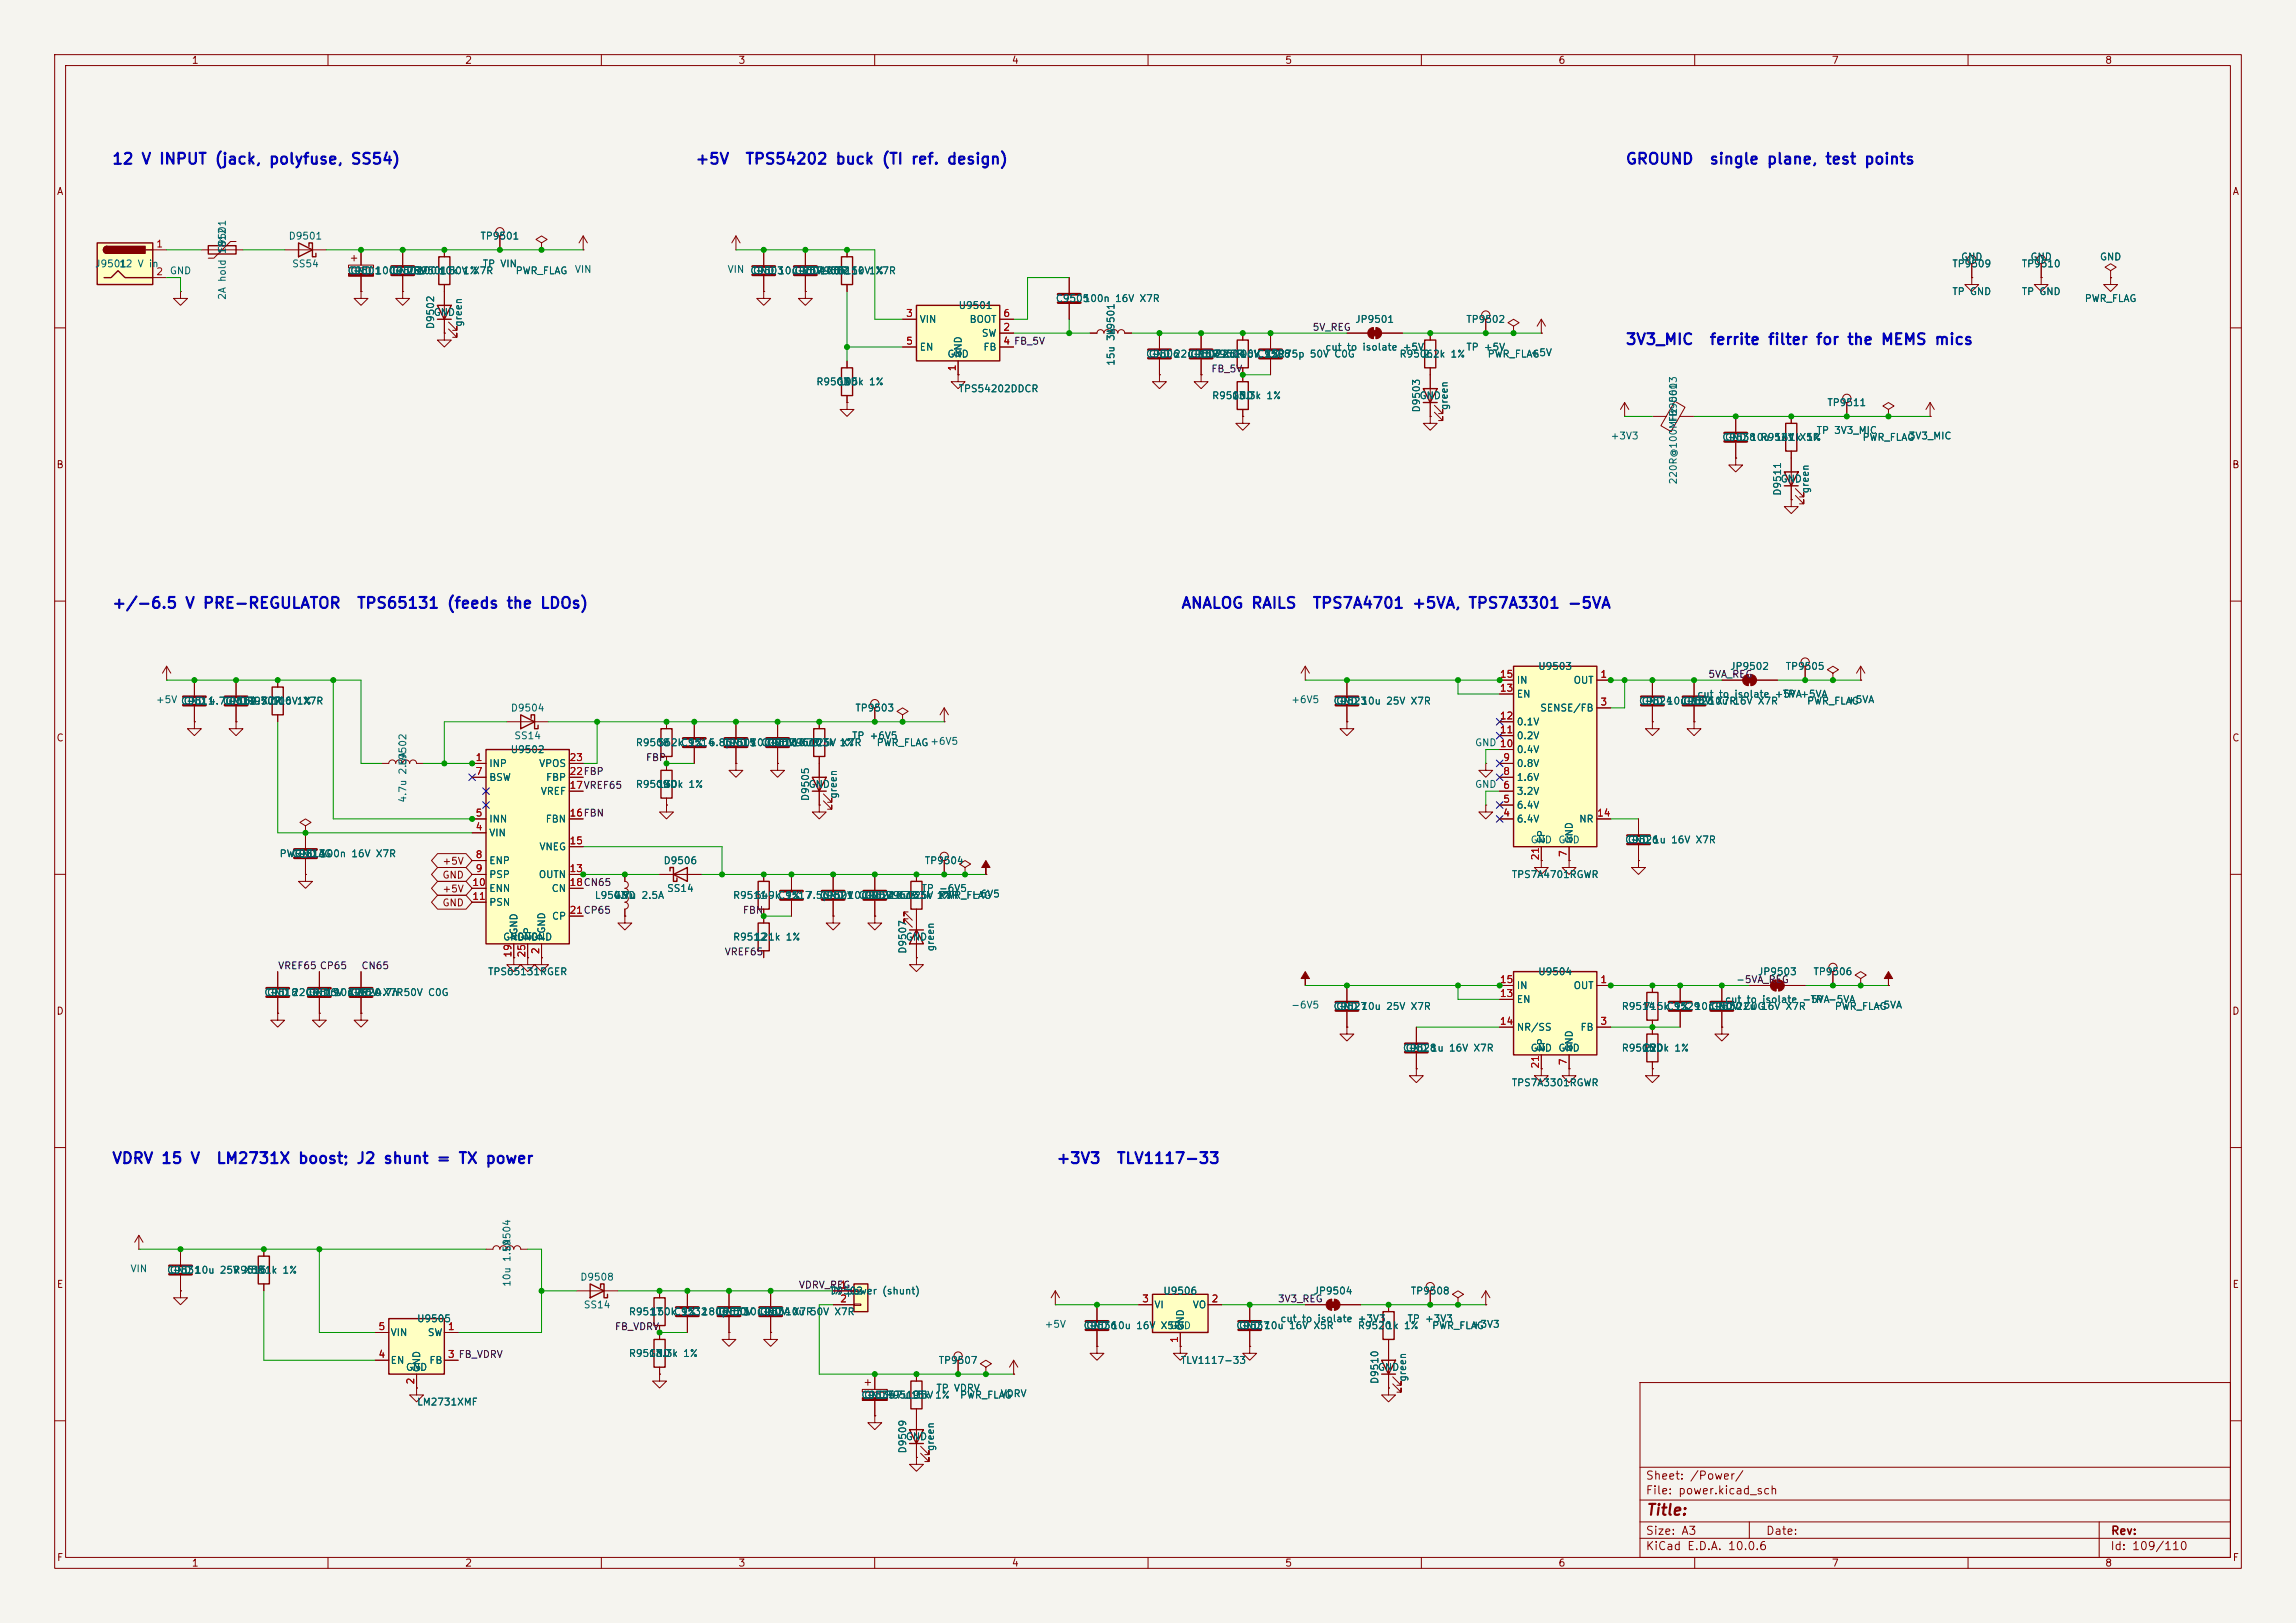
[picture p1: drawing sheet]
<svg xmlns="http://www.w3.org/2000/svg" width="420mm" height="297mm" viewBox="0 0 420 297" stroke-linecap="round" stroke-linejoin="round" font-family="sans-serif">
<defs><g id="words">
<g font-size="2" fill="#0000c2">
<text x="20.4" y="30.6">12 V INPUT (jack, polyfuse, SS54)</text>
<text x="127.1" y="30.6">+5V</text>
<text x="136.2" y="30.6">TPS54202 buck (TI ref. design)</text>
<text x="297.2" y="30.6">GROUND</text>
<text x="312.6" y="30.6">single plane, test points</text>
<text x="297.2" y="63.6">3V3_MIC</text>
<text x="312.6" y="63.6">ferrite filter for the MEMS mics</text>
<text x="20.4" y="111.8">+/-6.5 V PRE-REGULATOR</text>
<text x="65.1" y="111.8">TPS65131 (feeds the LDOs)</text>
<text x="216" y="111.8">ANALOG RAILS</text>
<text x="240" y="111.8">TPS7A4701 +5VA, TPS7A3301 -5VA</text>
<text x="20.4" y="213.4">VDRV 15 V</text>
<text x="39.4" y="213.4">LM2731X boost; J2 shunt = TX power</text>
<text x="193.1" y="213.4">+3V3</text>
<text x="204.2" y="213.4">TLV1117-33</text>
</g>
<text font-size="2" fill="#840000" x="301" y="277.8">Title:</text>
<g font-size="1.5" fill="#840000">
<text x="300.9" y="273.8">File: power.kicad_sch</text>
<text x="300.9" y="271.1">Sheet: /Power/</text>
<text x="300.9" y="281.2">Size: A3</text>
<text x="322.9" y="281.2">Date:</text>
<text x="386" y="281.2">Rev:</text>
<text x="300.9" y="284">KiCad E.D.A. 10.0.6</text>
<text x="385.9" y="284">Id: 109/110</text>
</g>
<g font-size="1.3" fill="#840000">
<text x="35" y="12">1</text>
<text x="85" y="12">2</text>
<text x="135" y="12">3</text>
<text x="185" y="12">4</text>
<text x="235" y="12">5</text>
<text x="285" y="12">6</text>
<text x="335" y="12">7</text>
<text x="385" y="12">8</text>
<text x="10.3" y="36">A</text>
<text x="408.3" y="36">A</text>
<text x="10.2" y="86">B</text>
<text x="408.2" y="86">B</text>
<text x="10.2" y="136">C</text>
<text x="408.2" y="136">C</text>
<text x="80.8" y="158.5">+5V</text>
<text x="80.8" y="161.1">GND</text>
<text x="80.8" y="163.6">+5V</text>
<text x="80.8" y="166.2">GND</text>
<text x="10.2" y="186">D</text>
<text x="408.2" y="186">D</text>
<text x="10.3" y="236">E</text>
<text x="408.3" y="236">E</text>
<text x="10.3" y="286">F</text>
<text x="35" y="287">1</text>
<text x="85" y="287">2</text>
<text x="135" y="287">3</text>
<text x="185" y="287">4</text>
<text x="235" y="287">5</text>
<text x="285" y="287">6</text>
<text x="335" y="287">7</text>
<text x="385" y="287">8</text>
<text x="408.3" y="286">F</text>
</g>
<g font-size="1.3" fill="#a90000">
<text x="28.5" y="45.6">1</text>
<text x="28.5" y="50.7">2</text>
<text x="165.6" y="58.3">3</text>
<text x="183.4" y="58.3">6</text>
<text x="165.6" y="63.4">5</text>
<text x="183.4" y="60.8">2</text>
<text x="183.4" y="63.4">4 FB_5V</text>
<text x="183.4" y="63.4">4</text>
<text x="175.1" y="68" transform="rotate(-90 175.1 68)">1</text>
<text x="274.3" y="124.3">15</text>
<text x="292.6" y="124.3">1</text>
<text x="274.3" y="131.9">12</text>
<text x="274.3" y="126.9">13</text>
<text x="292.6" y="129.4">3</text>
<text x="274.3" y="134.5">11</text>
<text x="274.3" y="137">10</text>
<text x="86.9" y="139.6">1</text>
<text x="86.9" y="142.1">7</text>
<text x="104.1" y="142.1">22FBP</text>
<text x="104.1" y="139.6">23</text>
<text x="104.1" y="142.1">22</text>
<text x="274.9" y="142.1">8</text>
<text x="274.9" y="139.6">9</text>
<text x="86.9" y="149.7">5</text>
<text x="104.1" y="149.7">16FBN</text>
<text x="104.1" y="144.6">17VREF65</text>
<text x="104.1" y="149.7">16</text>
<text x="104.1" y="144.6">17</text>
<text x="274.9" y="149.7">4</text>
<text x="274.9" y="147.2">5</text>
<text x="274.9" y="144.6">6</text>
<text x="292" y="149.7">14</text>
<text x="86.9" y="152.3">4</text>
<text x="104.1" y="154.8">15</text>
<text x="86.9" y="157.3">8</text>
<text x="86.9" y="159.9">9</text>
<text x="104.1" y="159.9">13</text>
<text x="281.8" y="157.5" transform="rotate(-90 281.8 157.5)">21</text>
<text x="286.9" y="156.9" transform="rotate(-90 286.9 156.9)">7</text>
<text x="86.3" y="162.4">10</text>
<text x="86.3" y="165">11</text>
<text x="104.1" y="162.4">18CN65</text>
<text x="104.1" y="167.5">21CP65</text>
<text x="104.1" y="162.4">18</text>
<text x="104.1" y="167.5">21</text>
<text x="93.8" y="175.3" transform="rotate(-90 93.8 175.3)">19</text>
<text x="96.4" y="175.3" transform="rotate(-90 96.4 175.3)">25</text>
<text x="98.9" y="174.7" transform="rotate(-90 98.9 174.7)">2</text>
<text x="274.3" y="182.7">13</text>
<text x="274.3" y="180.2">15</text>
<text x="292.6" y="180.2">1</text>
<text x="274.3" y="187.8">14</text>
<text x="292.6" y="187.8">3</text>
<text x="281.8" y="195.6" transform="rotate(-90 281.8 195.6)">21</text>
<text x="286.9" y="195" transform="rotate(-90 286.9 195)">7</text>
<text x="153.6" y="236.1">1</text>
<text x="153.6" y="238.6">2</text>
<text x="208.8" y="238.6">3</text>
<text x="221.5" y="238.6">2</text>
<text x="69.1" y="243.7">5</text>
<text x="81.8" y="243.7">1</text>
<text x="215.8" y="245.8" transform="rotate(-90 215.8 245.8)">1</text>
<text x="69.1" y="248.8">4</text>
<text x="81.8" y="248.8">3 FB_VDRV</text>
<text x="81.8" y="248.8">3</text>
<text x="76.1" y="253.5" transform="rotate(-90 76.1 253.5)">2</text>
</g>
<g font-size="1.3" fill="#006464">
<text x="41.6" y="46.3" transform="rotate(-90 41.6 46.3)">F9501</text>
<text x="52.7" y="44.1">D9501</text>
<text x="87.8" y="44.1">TP9501</text>
<text x="358.6" y="48">GND</text>
<text x="371.3" y="48">GND</text>
<text x="384" y="48">GND</text>
<text x="17.3" y="49.2">J9501</text>
<text x="21.7" y="49.2">12 V in</text>
<text x="31" y="50.5">GND</text>
<text x="53.3" y="49.2">SS54</text>
<text x="63.5" y="50.5">C9501</text>
<text x="64" y="50.5">GND 100u 25V</text>
<text x="71.1" y="50.5">C9502</text>
<text x="71.6" y="50.5">GNDR950150V X7R</text>
<text x="76.2" y="50.5">100n</text>
<text x="80.2" y="50.5">10k 1%</text>
<text x="88.2" y="49.2">TP VIN</text>
<text x="94.2" y="50.5">PWR_FLAG</text>
<text x="105" y="50.2">VIN</text>
<text x="133" y="50.2">VIN</text>
<text x="137.1" y="50.5">C9503</text>
<text x="137.6" y="50.5">GND 10u 25V</text>
<text x="144.8" y="50.5">C9504X5R</text>
<text x="145.3" y="50.5">GNDR950250V1%</text>
<text x="149.8" y="50.5">100n</text>
<text x="153.2" y="50.5">511k</text>
<text x="160.1" y="50.5">X7R</text>
<text x="357" y="49.2">TP9509</text>
<text x="369.7" y="49.2">TP9510</text>
<text x="41.6" y="55" transform="rotate(-90 41.6 55)">2A hold 1812</text>
<text x="79.2" y="58.1">GND</text>
<text x="84.8" y="59.9" transform="rotate(-90 84.8 59.9)">green</text>
<text x="168.1" y="59.4">VIN</text>
<text x="175.2" y="56.8">U9501</text>
<text x="177.2" y="59.4">BOOT</text>
<text x="193" y="55.6">C9505</text>
<text x="198.1" y="55.6">100n 16V X7R</text>
<text x="247.8" y="59.4">JP9501</text>
<text x="268.1" y="59.4">TP9502</text>
<text x="357" y="54.3">TP GND</text>
<text x="369.7" y="54.3">TP GND</text>
<text x="381.2" y="55.6">PWR_FLAG</text>
<text x="79.7" y="60.3" transform="rotate(-90 79.7 60.3)">D9502</text>
<text x="168.1" y="64.5">EN</text>
<text x="173.2" y="65.7">GND</text>
<text x="176.2" y="65.6" transform="rotate(-90 176.2 65.6)">GND</text>
<text x="179.5" y="61.9">SW</text>
<text x="179.8" y="64.5">FB</text>
<text x="204.2" y="61.5" transform="rotate(-90 204.2 61.5)">L9501</text>
<text x="209.5" y="65.7">C9506</text>
<text x="210" y="65.7">GND 22u 16V</text>
<text x="217.2" y="65.7">C9507X5R</text>
<text x="217.6" y="65.7">GNDR9504</text>
<text x="222.2" y="65.7">22u100k X5R75p 50V C0G</text>
<text x="226.8" y="65.7">16V 1%</text>
<text x="229.9" y="65.7">C9508</text>
<text x="242.3" y="64.5">cut to isolate +5V</text>
<text x="255.9" y="65.7">R9506</text>
<text x="260.2" y="65.7">2.2k 1%</text>
<text x="268.1" y="64.5">TP +5V</text>
<text x="272" y="65.7">PWR_FLAG</text>
<text x="279.9" y="65.5">+5V</text>
<text x="149.2" y="70.8">R9503</text>
<text x="152.9" y="70.8">GND</text>
<text x="153.2" y="70.8">105k 1%</text>
<text x="204.2" y="67" transform="rotate(-90 204.2 67)">15u 3A</text>
<text x="175.2" y="72.1">TPS54202DDCR</text>
<text x="221.6" y="73.4">R9505</text>
<text x="225.3" y="73.4">GND</text>
<text x="225.3" y="73.4">13.3k 1%</text>
<text x="259.6" y="73.4">GND</text>
<text x="260" y="75.6" transform="rotate(-90 260 75.6)">D9503</text>
<text x="265.1" y="75.1" transform="rotate(-90 265.1 75.1)">green</text>
<text x="307" y="77.4" transform="rotate(-90 307 77.4)">FB9501</text>
<text x="334.2" y="74.6">TP9511</text>
<text x="294.5" y="80.7">+3V3</text>
<text x="314.9" y="81">C9538 R9521</text>
<text x="315.4" y="81">GND 10u 16V</text>
<text x="327.1" y="81">1kX5R</text>
<text x="330.3" y="81">1%</text>
<text x="332.2" y="79.7">TP 3V3_MIC</text>
<text x="340.6" y="81">PWR_FLAG</text>
<text x="349" y="80.7">3V3_MIC</text>
<text x="307" y="88.8" transform="rotate(-90 307 88.8)">220R@100MHz 0603</text>
<text x="325.6" y="88.6">GND</text>
<text x="326.1" y="90.8" transform="rotate(-90 326.1 90.8)">D9511</text>
<text x="331.2" y="90.4" transform="rotate(-90 331.2 90.4)">green</text>
<text x="277.3" y="125.4">IN</text>
<text x="281.3" y="122.9">U9503</text>
<text x="287.7" y="125.4">OUT</text>
<text x="316.4" y="122.9">JP9502</text>
<text x="326.5" y="122.9">TP9505</text>
<text x="28.4" y="129">+5V C9511</text>
<text x="33" y="129.2">C9511</text>
<text x="33.5" y="129.2">GND 4.7u 16V X7R</text>
<text x="40.6" y="129.2">C9512</text>
<text x="41.1" y="129.2">GNDR950716V1%</text>
<text x="45.7" y="129.2">4.7u100</text>
<text x="55.3" y="129.2">X7R</text>
<text x="93.3" y="130.5">D9504</text>
<text x="156.4" y="130.5">TP9503</text>
<text x="236.1" y="129">+6V5</text>
<text x="243.8" y="129.2">C9523</text>
<text x="244.3" y="129.2">GND 10u 25V X7R</text>
<text x="277.3" y="128">EN</text>
<text x="281.6" y="130.5">SENSE/FB</text>
<text x="299.7" y="129.2">C9524</text>
<text x="300.2" y="129.2">GND 10u 16V</text>
<text x="307.3" y="129.2">C9525X7R</text>
<text x="307.8" y="129.2">GND 10u 16V X7R</text>
<text x="310.4" y="128">cut to isolate +5VA+5VA</text>
<text x="326" y="128">TP</text>
<text x="330.4" y="129.2">PWR_FLAG</text>
<text x="337.8" y="129">+5VA</text>
<text x="94" y="135.6">SS14</text>
<text x="116.2" y="136.9">R9508</text>
<text x="120.2" y="136.9">562k 1% 6.8p 50V C0G</text>
<text x="124.4" y="136.9">C9514</text>
<text x="132.1" y="136.9">C9515</text>
<text x="132.6" y="136.9">GND 10u 25V</text>
<text x="139.7" y="136.9">C9516X7R</text>
<text x="140.2" y="136.9">GNDR9510</text>
<text x="144.8" y="136.9">10u3.3k</text>
<text x="149.3" y="136.9">25V 1%</text>
<text x="153.8" y="136.9">X7R</text>
<text x="155.8" y="135.6">TP +6V5</text>
<text x="160.3" y="136.9">PWR_FLAG+6V5</text>
<text x="160.3" y="136.9">PWR_FLAG</text>
<text x="269.7" y="136.9">GND 10</text>
<text x="277.3" y="135.6">0.2V</text>
<text x="277.3" y="133">0.1V</text>
<text x="74.6" y="140.2" transform="rotate(-90 74.6 140.2)">L9502</text>
<text x="89.4" y="140.7">INP</text>
<text x="89.4" y="143.2">BSW</text>
<text x="93.3" y="138.1">U9502</text>
<text x="98.5" y="140.7">VPOS</text>
<text x="99.8" y="143.2">FBP</text>
<text x="277.3" y="143.2">1.6V</text>
<text x="277.3" y="140.7">0.8V</text>
<text x="277.3" y="138.1">0.4V</text>
<text x="74.6" y="147" transform="rotate(-90 74.6 147)">4.7u 2.5A</text>
<text x="98.8" y="145.7">VREF</text>
<text x="116.2" y="144.5">R9509</text>
<text x="119.9" y="144.5">GND</text>
<text x="120.2" y="144.5">130k 1%</text>
<text x="147.8" y="144.5">GND</text>
<text x="148.3" y="146.7" transform="rotate(-90 148.3 146.7)">D9505</text>
<text x="153.4" y="146.3" transform="rotate(-90 153.4 146.3)">green</text>
<text x="269.7" y="144.5">GND</text>
<text x="277.3" y="148.3">6.4V</text>
<text x="277.3" y="145.7">3.2V</text>
<text x="89.4" y="153.4">VIN</text>
<text x="89.4" y="150.8">INN</text>
<text x="98.6" y="155.9">VNEG</text>
<text x="99.7" y="150.8">FBN</text>
<text x="277.3" y="150.8">6.4V</text>
<text x="279.9" y="154.6">GND</text>
<text x="282.9" y="154.5" transform="rotate(-90 282.9 154.5)">EP</text>
<text x="285" y="154.6">GND</text>
<text x="288" y="154.5" transform="rotate(-90 288 154.5)">GND</text>
<text x="288.8" y="150.8">NR</text>
<text x="297.2" y="154.6">C9526</text>
<text x="297.7" y="154.6">GND 1u 16V X7R</text>
<text x="51" y="157.2">PWR_FLAG</text>
<text x="53.3" y="157.2">C9513</text>
<text x="53.8" y="157.2">GND 100n 16V X7R</text>
<text x="89.4" y="158.4">ENP</text>
<text x="89.4" y="161">PSP</text>
<text x="98.4" y="161">OUTN</text>
<text x="121.3" y="158.4">D9506</text>
<text x="169.1" y="158.4">TP9504</text>
<text x="276.4" y="161">TPS7A4701RGWR</text>
<text x="89.4" y="163.5">ENN</text>
<text x="89.4" y="166.1">PSN</text>
<text x="100.8" y="163.5">CN</text>
<text x="108.7" y="164.8">L9503</text>
<text x="112.1" y="164.8">4.7u 2.5A</text>
<text x="112.2" y="164.8">GND</text>
<text x="121.9" y="163.5">SS14</text>
<text x="134" y="164.8">R9511</text>
<text x="138" y="164.8">649k 1% 7.5p 50V C0G</text>
<text x="142.2" y="164.8">C9517</text>
<text x="149.8" y="164.8">C9521</text>
<text x="150.3" y="164.8">GND 10u 25V</text>
<text x="157.5" y="164.8">C9522X7R</text>
<text x="158" y="164.8">GNDR9513</text>
<text x="162.5" y="164.8">10u3.3k</text>
<text x="167.1" y="164.8">25V 1%</text>
<text x="168.5" y="163.5">TP -6V5</text>
<text x="171.6" y="164.8">X7R</text>
<text x="171.7" y="164.8">PWR_FLAG</text>
<text x="177.7" y="164.5">-6V5</text>
<text x="91.9" y="172.4">GND</text>
<text x="94.5" y="172.4">GND</text>
<text x="94.9" y="172.2" transform="rotate(-90 94.9 172.2)">AGND</text>
<text x="97" y="172.4">GND</text>
<text x="97.5" y="172.2" transform="rotate(-90 97.5 172.2)">EP</text>
<text x="100" y="172.2" transform="rotate(-90 100 172.2)">PGND</text>
<text x="100.9" y="168.6">CP</text>
<text x="134" y="172.4">R9512</text>
<text x="138" y="172.4">121k 1%</text>
<text x="165.6" y="172.4">GND</text>
<text x="89.2" y="178.8">TPS65131RGER</text>
<text x="166.1" y="174.6" transform="rotate(-90 166.1 174.6)">D9507</text>
<text x="171.1" y="174.2" transform="rotate(-90 171.1 174.2)">green</text>
<text x="281.3" y="178.8">U9504</text>
<text x="321.5" y="178.8">JP9503</text>
<text x="331.6" y="178.8">TP9506</text>
<text x="48.2" y="182.6">C9518</text>
<text x="48.7" y="182.6">GND 220n 16V C9520X7R50V C0G</text>
<text x="55.9" y="182.6">C9519</text>
<text x="56.4" y="182.6">GND 10n 16V</text>
<text x="63.5" y="182.6">X7R</text>
<text x="64" y="182.6">GND 4.7n</text>
<text x="236.1" y="184.9">-6V5</text>
<text x="243.8" y="185.1">C9527</text>
<text x="244.3" y="185.1">GND 10u 25V X7R</text>
<text x="277.3" y="183.8">EN</text>
<text x="277.3" y="181.3">IN</text>
<text x="287.7" y="181.3">OUT</text>
<text x="296.5" y="185.1">R9514</text>
<text x="300.5" y="185.1">715k 1% 10n 50V</text>
<text x="304.8" y="185.1">C9529</text>
<text x="312.4" y="185.1">C9530C0G</text>
<text x="312.9" y="185.1">GND 22u 16V X7R</text>
<text x="315.4" y="183.8">cut to isolate -5VA-5VA</text>
<text x="331.1" y="183.8">TP</text>
<text x="335.5" y="185.1">PWR_FLAG</text>
<text x="342.8" y="184.9">-5VA</text>
<text x="277.3" y="188.9">NR/SS</text>
<text x="289" y="188.9">FB</text>
<text x="256.5" y="192.7">C9528</text>
<text x="257" y="192.7">GND 1u 16V X7R</text>
<text x="279.9" y="192.7">GND</text>
<text x="282.9" y="192.6" transform="rotate(-90 282.9 192.6)">EP</text>
<text x="285" y="192.7">GND</text>
<text x="288" y="192.6" transform="rotate(-90 288 192.6)">GND</text>
<text x="296.5" y="192.7">R9515</text>
<text x="300.2" y="192.7">GND</text>
<text x="300.5" y="192.7">220k 1%</text>
<text x="276.4" y="199.1">TPS7A3301RGWR</text>
<text x="23.8" y="233.1">VIN</text>
<text x="30.5" y="233.4">C9531</text>
<text x="31" y="233.4">GND 10u 25V X5R</text>
<text x="42.5" y="233.4">R9516</text>
<text x="47.1" y="233.4">51k 1%</text>
<text x="93.7" y="229.1" transform="rotate(-90 93.7 229.1)">L9504</text>
<text x="93.7" y="235.6" transform="rotate(-90 93.7 235.6)">10u 1.5A</text>
<text x="106" y="234.6">D9508</text>
<text x="106.7" y="239.7">SS14</text>
<text x="151.6" y="237.2">TX power (shunt)</text>
<text x="151.9" y="237.2">J9502</text>
<text x="211" y="239.7">VI</text>
<text x="212.7" y="237.2">U9506</text>
<text x="218.1" y="239.7">VO</text>
<text x="240.2" y="237.2">JP9504</text>
<text x="258" y="237.2">TP9508</text>
<text x="71.3" y="244.8">VIN</text>
<text x="76.2" y="242.3">U9505</text>
<text x="78.1" y="244.8">SW</text>
<text x="114.9" y="241">R9517</text>
<text x="118.9" y="241">150k 1% 180p 50V C9534X7R</text>
<text x="123.2" y="241">C9532</text>
<text x="130.8" y="241">C9533</text>
<text x="131.3" y="241">GND 10u0G</text>
<text x="131.3" y="241">GND 10u 50V</text>
<text x="138.5" y="241">C0G</text>
<text x="138.9" y="241">GND 10u 50V X7R</text>
<text x="140.4" y="241">50V</text>
<text x="191" y="243.3">+5V</text>
<text x="198.1" y="243.5">C9536</text>
<text x="198.6" y="243.5">GND 10u 16V X5R</text>
<text x="213.8" y="243.5">GND</text>
<text x="216.9" y="243.6" transform="rotate(-90 216.9 243.6)">GND</text>
<text x="226" y="243.5">C9537</text>
<text x="226.5" y="243.5">GND 10u 16V X5R</text>
<text x="234.1" y="242.3">cut to isolate +3V3</text>
<text x="248.3" y="243.5">R9520</text>
<text x="253.5" y="243.5">1k 1%</text>
<text x="257.4" y="242.3">TP +3V3</text>
<text x="261.9" y="243.5">PWR_FLAG</text>
<text x="269.1" y="243.3">+3V3</text>
<text x="71.3" y="249.9">EN</text>
<text x="74.1" y="251.2">GND</text>
<text x="77.2" y="251.2" transform="rotate(-90 77.2 251.2)">GND</text>
<text x="78.4" y="249.9">FB</text>
<text x="114.9" y="248.6">R9518</text>
<text x="118.6" y="248.6">GND</text>
<text x="119.8" y="248.6">3.3k 1%</text>
<text x="171.6" y="249.9">TP9507</text>
<text x="215.9" y="249.9">TLV1117-33</text>
<text x="251.9" y="251.2">GND</text>
<text x="76.2" y="257.5">LM2731XMF</text>
<text x="157.5" y="256.2">C9535</text>
<text x="158" y="256.2">GNDR9519</text>
<text x="162.5" y="256.2">47u15k</text>
<text x="167.1" y="256.2">35V1%</text>
<text x="171.2" y="255">TP VDRV</text>
<text x="175.5" y="256.2">PWR_FLAG</text>
<text x="182.9" y="256">VDRV</text>
<text x="252.4" y="253.4" transform="rotate(-90 252.4 253.4)">D9510</text>
<text x="257.5" y="252.9" transform="rotate(-90 257.5 252.9)">green</text>
<text x="165.6" y="263.9">GND</text>
<text x="166.1" y="266.1" transform="rotate(-90 166.1 266.1)">D9509</text>
<text x="171.1" y="265.6" transform="rotate(-90 171.1 265.6)">green</text>
</g>
<g font-size="1.3" fill="#0f0f0f">
<text x="240" y="60.8">5V_REG</text>
<text x="221.5" y="68.5">FB_5V</text>
<text x="312.4" y="124.3">5VA_REG</text>
<text x="118.1" y="139.6">FBP</text>
<text x="135.8" y="167.5">FBN</text>
<text x="50.8" y="177.7">VREF65 CP65</text>
<text x="66" y="177.7">CN65</text>
<text x="132.5" y="175.1">VREF65</text>
<text x="317.5" y="180.2">-5VA_REG</text>
<text x="146" y="236.1">VDRV_REG</text>
<text x="233.7" y="238.6">3V3_REG</text>
<text x="112.4" y="243.7">FB_VDRV</text>
</g>
</g></defs>
<path d="M0 0h420v297h-420z" fill="#f5f4ef" stroke="#f5f4ef" stroke-width=".18"/>
<g fill="none" stroke="#840000" stroke-width=".18">
<path d="M10 10h400v277h-400zM12 12h396v273h-396zM60 10v2M110 10v2M160 10v2M210 10v2M260 10v2M310 10v2M360 10v2M10 60h2M154.9 73.7v1.2h1.3l-1.3 1.3-1.2-1.3h1.2M154.9 73.7h.1"/>
<path d="M408 60h2M10 110h2M408 110h2M10 160h2M55.9 151.1l1-.6-1-.6-1 .6 1 .6v1.3M55.9 152.4h.1M408 160h2M55.9 160v1.3h1.2l-1.2 1.3-1.3-1.3h1.3M55.9 160h.1M10 210h2M408 210h2M215.9 246.4v1.2h1.3l-1.3 1.3-1.3-1.3h1.3"/>
<path d="M215.9 246.4h.1M300 253h108v32h-108zM10 260h2M300 278.5h108M300 274.5h108M300 268.5h108M320 278.5v3M384 278.5v6.5M408 260h2M60 285v2M110 285v2M160 285v2"/>
<path d="M210 285v2M260 285v2M300 281.5h108M310 285v2M360 285v2"/>
</g>
<path d="M167.6 55.9h15.3v10.1h-15.3z" fill="#ffffc2"/>
<path d="M167.6 55.9h15.3v10.1h-15.3zM120.9 133.4h2v5h-2zM120.9 141h2v5.1h-2zM122.6 159.4v-.6h.6v2.5h.6v-.6M123.2 160l2.5-1.2v2.5zM138.7 161.3h2v5.1h-2zM138.7 168.9h2v5.1h-2zM252.7 248.9h2.6l-1.3 2.6zM252.7 251.5h2.6M253 240h2v5.1h-2z" fill="none" stroke="#840000" stroke-width=".25"/>
<g fill="none" stroke="#840000" stroke-width=".18">
<path d="M139.7 53.3v1.3h1.3l-1.3 1.3-1.3-1.3h1.3M139.7 53.3h.1M147.3 53.3v1.3h1.3l-1.3 1.3-1.3-1.3h1.3M147.3 53.3h.1M165.1 58.4h2.5M182.9 58.4h2.5M195.6 50.8v2.8M195.6 55.6v2.8M165.1 63.5h2.5M175.3 66v2.6M182.9 61h2.5M182.9 63.5h2.5"/>
<path d="M199.4 61h1.3a.64 .64 0 0 1 .6-.7 .64 .64 0 0 1 .6 .7 .64 .64 0 0 1 .7-.7 .64 .64 0 0 1 .6 .7 .64 .64 0 0 1 .6-.7 .64 .64 0 0 1 .7 .7 .64 .64 0 0 1 .6-.7 .64 .64 0 0 1 .6 .7h1.3M212.1 68.6v1.3h1.3l-1.3 1.2-1.3-1.2h1.3M212.1 68.6h.1M212.1 61v2.8M212.1 65.8v2.8M219.7 68.6v1.3h1.3l-1.3 1.2-1.3-1.2h1.3M219.7 68.6h.1M121.9 132.1v1.3M121.9 138.4v2.6M127 132.1v2.8M127 136.9v2.8M134.6 139.7v1.3h1.3l-1.3 1.2-1.3-1.2h1.3"/>
<path d="M134.6 139.7h.1M142.2 139.7v1.3h1.3l-1.3 1.2-1.2-1.2h1.2M142.2 139.7h.1M121.9 147.3v1.3h1.3l-1.3 1.3-1.3-1.3h1.3M121.9 147.3h.1M121.9 146.1v1.2M50.8 177.8v2.8M58.4 177.8v2.8M66 177.8v2.8M114.3 160v1.3a.63 .63 0 0 1 .6 .6 .63 .63 0 0 1-.6 .7 .64 .64 0 0 1 .6 .6 .64 .64 0 0 1-.6 .6M114.3 163.8a.63 .63 0 0 1 .6 .7 .63 .63 0 0 1-.6 .6 .64 .64 0 0 1 .6 .6 .64 .64 0 0 1-.6 .7v1.2M114.3 167.6v1.3h1.3l-1.3 1.3-1.3-1.3h1.3"/>
<path d="M114.3 167.6h.1M120.6 160h7.7M139.7 160v1.3M139.7 166.4v2.5M139.7 174v1.3M50.8 185.4v1.3h1.3l-1.3 1.3-1.3-1.3h1.3M50.8 185.4h.1M50.8 182.6v2.8M58.4 185.4v1.3h1.3l-1.3 1.3-1.3-1.3h1.3M58.4 185.4h.1M58.4 182.6v2.8M66 185.4v1.3h1.3l-1.3 1.3-1.2-1.3h1.2"/>
<path d="M66 185.4h.1M66 182.6v2.8M238.8 180.3h.1M246.4 188v1.2h1.2l-1.2 1.3-1.3-1.3h1.3M246.4 188h.1M246.4 180.3v2.8M246.4 185.2v2.8M259.1 195.6v1.3h1.2l-1.2 1.2-1.3-1.2h1.3M259.1 195.6h.1M259.1 188v2.8M259.1 192.8v2.8M133.3 236.2v2.8"/>
<path d="M141 236.2v2.8M228.6 238.8v2.8M238.8 238.8h3.8M243.6 237.7v2.1M244.1 237.7v2.1M245.1 238.8h3.8M254 238.8v1.2M133.3 243.8v1.3h1.3l-1.3 1.3-1.2-1.3h1.2M133.3 243.8h.1M133.3 241v2.8M141 243.8v1.3h1.2l-1.2 1.3-1.3-1.3h1.3M141 243.8h.1"/>
<path d="M141 241v2.8M228.6 246.4v1.2h1.3l-1.3 1.3-1.3-1.3h1.3M228.6 246.4h.1M228.6 243.6v2.8M254 254v1.3h1.3l-1.3 1.2-1.3-1.2h1.3M254 254h.1M254 245.1v8.9M254.8 253.2l1.5 1.6v-.8v.8h-.8M254.8 252l1.5 1.5v-.8v.8h-.8"/>
</g>
<g fill="none" stroke="#840000" stroke-width=".51">
<path d="M193.5 53.8h4.1M193.5 55.4h4.1M210.1 64h4M210.1 65.5h4M125 135.1h4M125 136.7h4M48.8 180.8h4M48.8 182.4h4M56.4 180.8h4.1M56.4 182.4h4.1M64 180.8h4.1M64 182.4h4.1"/>
<path d="M244.3 183.4h4.1M244.3 184.9h4.1M257 191h4.1M257 192.5h4.1M131.3 239.3h4.1M138.9 239.3h4.1M131.3 240.8h4.1M138.9 240.8h4.1M226.6 241.8h4M226.6 243.3h4"/>
</g>
<g fill="#840000" stroke="#840000" stroke-width=".18">
<path d="M238.8 177.8l.7 1.3h-.7v1.2v-1.2h-.8z"/>
<path d="M243.3 238.3h1v1h-1z"/>
<path d="M242.9 238l.7-.3v2.1a1.02 1.02 0 0 1-.9-.7 1.02 1.02 0 0 1 .2-1.1z"/>
<path d="M244.1 237.7a1.02 1.02 0 0 1 1 1.1 1.02 1.02 0 0 1-1 1z"/>
</g>
<path d="M210.8 236.9h10.2v6.9h-10.2z" fill="#ffffc2"/>
<path d="M210.8 236.9h10.2v6.9h-10.2z" fill="none" stroke="#840000" stroke-width=".25"/>
<g fill="none" stroke="#840000" stroke-width=".18">
<path d="M373.4 50.8v1.3h1.2l-1.2 1.2-1.3-1.2h1.3M373.4 50.8h.1M125.7 236.2v2.8M200.7 238.8v2.8M208.3 238.8h2.5M221 238.8h2.5M261.6 236.2v2.6M266.7 237.5l1-.6-1-.7-1 .7 1 .6v1.3M266.7 238.8h.1M125.7 241v2.8M200.7 246.4v1.2h1.2l-1.2 1.3-1.3-1.3h1.3M200.7 246.4h.1"/>
<path d="M200.7 243.6v2.8M215.9 243.8v2.6"/>
<circle cx="261.6" cy="235.5" r=".76"/>
</g>
<path d="M123.7 239.3h4.1M123.7 240.8h4.1M198.6 241.8h4.1M198.6 243.3h4.1" fill="none" stroke="#840000" stroke-width=".51"/>
<path d="M156.2 234.9h2.5v5.1h-2.5z" fill="#ffffc2"/>
<path d="M156.2 234.9h2.5v5.1h-2.5zM166.6 252.7h2.1v5.1h-2.1zM166.4 261.6h2.5l-1.3 2.6zM166.4 264.2h2.5" fill="none" stroke="#840000" stroke-width=".25"/>
<g fill="none" stroke="#840000" stroke-width=".18">
<path d="M307.3 180.3v2.8M307.3 185.2v2.8M315 188v1.2h1.2l-1.2 1.3-1.3-1.3h1.3M315 188h.1M152.4 236.2h3.8M152.4 238.8h3.8M156.2 236.1h1.3v.2h-1.3zM156.2 238.6h1.3v.3h-1.3zM193 238.8h.1M193 236.2l-.7 1.3M193 236.2l.8 1.3M193 236.2v2.6"/>
<path d="M271.8 238.8h.1M271.8 236.2l-.8 1.3M271.8 236.2l.7 1.3M271.8 236.2v2.6M157.7 254.3h4.6v.5h-4.6zM158.2 253h1.1M158.7 252.5v1M160 259.1v1.2h1.3l-1.3 1.3-1.3-1.3h1.3M160 259.1h.1M160 251.5v2.8M160 256.3v2.8M167.6 251.5v1.2"/>
<path d="M167.6 257.8v8.9M175.3 248.9v2.6M185.4 251.5h.1M185.4 248.9l-.7 1.3M185.4 248.9l.8 1.3M185.4 248.9v2.6M167.6 266.7v1.3h1.3l-1.3 1.2-1.2-1.2h1.2M167.6 266.7h.1M168.4 265.9l1.5 1.6v-.8v.8h-.7M168.4 264.7l1.5 1.5v-.8v.8h-.7"/>
<circle cx="175.3" cy="248.2" r=".76"/>
</g>
<path d="M157.7 255.8h4.6v.5h-4.6z" fill="#840000" stroke="#840000" stroke-width=".18"/>
<path d="M305.3 183.4h4.1M305.3 184.9h4.1" fill="none" stroke="#840000" stroke-width=".51"/>
<path d="M276.9 177.8h15.2v15.2h-15.2z" fill="#ffffc2"/>
<path d="M276.9 177.8h15.2v15.2h-15.2zM301.2 189.2h2.1v5.1h-2.1zM301.2 181.6h2.1v5.1h-2.1zM47.2 229.9h2.1v5h-2.1zM107.9 234.9l2.6 1.3-2.6 1.3zM109.9 235.6v-.7h.6v2.6h.6v-.6M119.6 237.5h2.1v5.1h-2.1z" fill="none" stroke="#840000" stroke-width=".25"/>
<g fill="none" stroke="#840000" stroke-width=".18">
<path d="M324.9 179.3v2.1M325.4 179.3v2.1M335.3 177.8v2.5M340.4 179.1l1-.7-1-.6-1.1 .6 1.1 .7v1.2M274.3 180.3h2.6M274.3 188h2.6M274.3 182.9h2.6M281.9 195.6v1.3h1.3l-1.3 1.2-1.2-1.2h1.2M281.9 195.6h.1M281.9 193v2.6M287 195.6v1.3h1.3l-1.3 1.2-1.3-1.2h1.3M287 195.6h.1"/>
<path d="M287 193v2.6M292.1 180.3h2.5M292.1 188h2.5M302.3 195.6v1.3h1.2l-1.2 1.2-1.3-1.2h1.3M302.3 195.6h.1M302.3 180.3v1.3M302.3 186.7v2.5M302.3 194.3v1.3M315 180.3v2.8M315 185.2v2.8M320 180.3h3.8M326.4 180.3h3.8"/>
<path d="M340.4 180.3h.1M25.4 228.6h.1M25.4 226.1l-.8 1.2M25.4 226.1l.8 1.2M25.4 226.1v2.5M48.3 228.6v1.3M48.3 234.9v1.3M88.9 228.6h1.3a.64 .64 0 0 1 .6-.6 .64 .64 0 0 1 .6 .6 .64 .64 0 0 1 .7-.6 .64 .64 0 0 1 .6 .6 .64 .64 0 0 1 .6-.6 .64 .64 0 0 1 .7 .6 .64 .64 0 0 1 .6-.6 .64 .64 0 0 1 .6 .6h1.3M105.4 236.2h7.6M120.6 236.2v1.3M120.6 242.6v1.2M180.3 250.2l1.1-.6-1.1-.7-1 .7 1 .6v1.3"/>
<path d="M180.3 251.5h.1"/>
<circle cx="335.3" cy="177" r=".76"/>
</g>
<path d="M312.9 183.4h4.1M312.9 184.9h4.1" fill="none" stroke="#840000" stroke-width=".51"/>
<g fill="#840000" stroke="#840000" stroke-width=".18">
<path d="M324.6 179.8h1v1h-1z"/>
<path d="M324.1 179.6l.8-.3v2.1a1.02 1.02 0 0 1-1-.7 1.02 1.02 0 0 1 .2-1.1z"/>
<path d="M325.4 179.3a1.02 1.02 0 0 1 1 1 1.02 1.02 0 0 1-1 1.1z"/>
</g>
<path d="M71.1 241.3h10.2v10.2h-10.2z" fill="#ffffc2"/>
<path d="M38.1 45h5.1v1.5h-5.1zM166.4 170.2h2.5M167.6 170.2l1.3 2.5h-2.5zM71.1 241.3h10.2v10.2h-10.2zM119.6 245.1h2.1v5.1h-2.1z" fill="none" stroke="#840000" stroke-width=".25"/>
<g fill="none" stroke="#840000" stroke-width=".18">
<path d="M36.8 45.7h7.6M43.2 44.2h-1l-3.1 3h-1M360.7 50.8v1.3h1.2l-1.2 1.2-1.3-1.2h1.3M360.7 50.8h.1M360.7 48.3v2.5M373.4 48.3v2.5M386.1 49.5l1-.6-1-.6-1 .6 1 .6v1.3M386.1 50.8h.1M386.1 50.8v1.3h1.2l-1.2 1.2-1.3-1.2h1.3M281.9 157.5v1.3h1.3l-1.3 1.2-1.2-1.2h1.2M281.9 157.5h.1M287 157.5v1.3h1.3l-1.3 1.2-1.3-1.2h1.3"/>
<path d="M287 157.5h.1M299.7 157.5v1.3h1.3l-1.3 1.2-1.3-1.2h1.3M299.7 157.5h.1M299.7 149.9v2.8M299.7 154.7v2.8M166.1 166.9h-.7v.7v-.7l1.5 1.5M166.1 168.1h-.7v.8v-.8l1.5 1.6M167.6 167.6v7.7M345.4 180.3h.1M33 236.2v1.3h1.3l-1.3 1.3-1.3-1.3h1.3M33 236.2h.1M33 228.6v2.8"/>
<path d="M33 233.4v2.8M68.6 243.8h2.5M68.6 248.9h2.5M76.2 254v1.3h1.3l-1.3 1.2-1.3-1.2h1.3M76.2 254h.1M76.2 251.5v2.5M81.3 243.8h2.5M81.3 248.9h2.5M120.6 251.5v1.2h1.3l-1.3 1.3-1.2-1.3h1.2M120.6 251.5h.1M120.6 243.8v1.3M120.6 250.2v1.3"/>
<circle cx="360.7" cy="47.5" r=".76"/>
<circle cx="373.4" cy="47.5" r=".76"/>
</g>
<path d="M345.4 177.8l.8 1.3h-.8v1.2v-1.2h-.7z" fill="#840000" stroke="#840000" stroke-width=".18"/>
<path d="M297.7 152.9h4.1M297.7 154.4h4.1M31 231.6h4.1M31 233.2h4.1" fill="none" stroke="#840000" stroke-width=".51"/>
<path d="M17.8 44.5h10.1v7.6h-10.1z" fill="#ffffc2"/>
<g fill="none" stroke="#840000" stroke-width=".25">
<path d="M17.8 44.5h10.1v7.6h-10.1zM19 50.8h1.3l1.3-1.3 1.3 1.3h5M19.6 45.1a.64 .64 0 0 0-.7 .6 .64 .64 0 0 0 .7 .7M26.7 45.7h1.2M54.6 44.5l2.5 1.2-2.5 1.3zM56.5 45.1v-.6h.6v2.5h.7v-.6M80 55.9h2.5l-1.2 2.5zM80 58.4h2.5M80.3 47h2v5.1h-2zM260.3 71.1h2.6l-1.3 2.6zM260.3 73.7h2.6M260.6 62.2h2v5.1h-2z"/>
<path d="M148.8 133.4h2.1v5h-2.1z"/>
</g>
<g fill="#840000" stroke="#840000" stroke-width=".25">
<path d="M19.1 45.3l.5-.2v1.3a.63 .63 0 0 1-.6-.4 .63 .63 0 0 1 .1-.7z"/>
<path d="M19.6 45.1h6.9v1.3h-6.9z"/>
</g>
<g fill="none" stroke="#840000" stroke-width=".18">
<path d="M27.9 45.7h2.6M27.9 50.8h2.6M33 53.3v1.3h1.3l-1.3 1.3-1.3-1.3h1.3M33 53.3h.1M52.1 45.7h7.6M63.8 48.5h4.5v.5h-4.5zM64.3 47.2h1M64.8 46.7v1.1M66 53.3v1.3h1.3l-1.3 1.3-1.2-1.3h1.2M66 53.3h.1M66 45.7v2.8M66 50.5v2.8"/>
<path d="M73.7 53.3v1.3h1.2l-1.2 1.3-1.3-1.3h1.3M73.7 53.3h.1M73.7 45.7v2.8M73.7 50.5v2.8M81.3 45.7v1.3M81.3 52.1v8.9M82 58.9l1.6 1.6v-.8v.8h-.8M91.4 43.2v2.5M99.1 44.5l1-.7-1-.6-1.1 .6 1.1 .7v1.2M99.1 45.7h.1M106.7 45.7h.1M106.7 43.2l-.8 1.3"/>
<path d="M106.7 43.2l.7 1.3M106.7 43.2v2.5M251.2 59.9v2.1M251.7 59.9v2.1M271.8 58.4v2.6M81.3 61v1.2h1.2l-1.2 1.3-1.3-1.3h1.3M81.3 61h.1M82 60.2l1.6 1.5v-.7v.7h-.8M232.4 61v2.8M232.4 65.8v2.8M246.4 61h3.8M252.7 61h3.8"/>
<path d="M261.6 76.2v1.3h1.3l-1.3 1.2-1.3-1.2h1.3M261.6 76.2h.1M261.6 61v1.2M261.6 67.3v8.9M262.4 75.4l1.5 1.6v-.8v.8h-.8M262.4 74.2l1.5 1.5v-.8v.8h-.8M337.8 73.7v2.5M345.4 74.9l1.1-.6-1.1-.6-1 .6 1 .6v1.3M345.4 76.2h.1M353.1 76.2h.1M353.1 73.7l-.8 1.2M353.1 73.7l.7 1.2"/>
<path d="M353.1 73.7v2.5M134.6 132.1v2.8M134.6 136.9v2.8M142.2 132.1v2.8M142.2 136.9v2.8M149.9 132.1v1.3M149.9 138.4v1.3M238.8 124.5h.1M238.8 121.9l-.8 1.3M238.8 121.9l.7 1.3M238.8 121.9v2.6M271.8 139.7v1.3h1.2l-1.2 1.2-1.3-1.2h1.3"/>
<path d="M271.8 139.7h.1M172.7 157.5v2.5M176.5 158.8l1-.7-1-.6-1 .6 1 .7v1.2M271.8 147.3v1.3h1.2l-1.2 1.3-1.3-1.3h1.3M271.8 147.3h.1M176.5 160h.1M180.3 160h.1"/>
<circle cx="91.4" cy="42.4" r=".76"/>
<circle cx="271.8" cy="57.7" r=".76"/>
<circle cx="337.8" cy="72.9" r=".76"/>
<circle cx="172.7" cy="156.7" r=".76"/>
</g>
<g fill="#840000" stroke="#840000" stroke-width=".18">
<path d="M63.8 50h4.5v.5h-4.5z"/>
<path d="M251 60.5h1v1h-1z"/>
<path d="M250.5 60.2l.7-.3v2.1a1.02 1.02 0 0 1-.9-.7 1.02 1.02 0 0 1 .2-1.1z"/>
<path d="M251.7 59.9a1.02 1.02 0 0 1 1 1.1 1.02 1.02 0 0 1-1 1z"/>
<path d="M180.3 157.5l.8 1.3h-.8v1.2v-1.2h-.7z"/>
</g>
<path d="M71.6 48.8h4.1M71.6 50.3h4.1M230.4 64h4M230.4 65.5h4M132.6 135.1h4.1M132.6 136.7h4.1M140.2 135.1h4.1M140.2 136.7h4.1" fill="none" stroke="#840000" stroke-width=".51"/>
<path d="M276.9 121.9h15.2v33h-15.2z" fill="#ffffc2"/>
<path d="M226.3 62.2h2v5.1h-2zM226.3 69.9h2v5h-2zM326.6 77.5h2.1v5.1h-2.1zM326.4 86.4h2.5l-1.2 2.5zM326.4 88.9h2.5M49.8 125.7h2v5.1h-2zM95.2 130.8l2.6 1.3-2.6 1.3zM97.2 131.4v-.6h.6v2.6h.6v-.7M276.9 121.9h15.2v33h-15.2zM148.6 142.2h2.5l-1.2 2.6zM148.6 144.8h2.5M166.6 161.3h2.1v5.1h-2.1z" fill="none" stroke="#840000" stroke-width=".25"/>
<g fill="none" stroke="#840000" stroke-width=".18">
<path d="M276.9 59.7l1-.6-1-.7-1.1 .7 1.1 .6v1.3M281.9 58.4v2.6M281.9 58.4l-.7 1.3M281.9 58.4l.8 1.3M219.7 61v2.8M219.7 65.8v2.8M227.3 76.2v1.3h1.3l-1.3 1.2-1.2-1.2h1.2M227.3 76.2h.1M227.3 61v1.2M227.3 67.3v2.6M227.3 74.9v1.3M276.9 61h.1"/>
<path d="M281.9 61h.1M297.2 76.2h.1M297.2 73.7l-.8 1.2M297.2 73.7l.7 1.2M297.2 73.7v2.5M302.3 76.2h2.5M306.4 73.4l1.8 1.1-2.5 4.5-1.9-1.1zM307.3 76.2h2.6M317.5 76.2v2.8M327.7 76.2v1.3M317.5 83.8v1.3h1.3l-1.3 1.3-1.3-1.3h1.3M317.5 83.8h.1"/>
<path d="M317.5 81v2.8M327.7 91.4v1.3h1.2l-1.2 1.3-1.3-1.3h1.3M327.7 91.4h.1M327.7 82.6v8.8M328.4 90.7l1.5 1.5v-.8v.8h-.7M328.4 89.4l1.5 1.5v-.7v.7h-.7M30.5 124.5h.1M30.5 121.9l-.8 1.3M30.5 121.9l.7 1.3M30.5 121.9v2.6M35.6 132.1v1.3h1.2l-1.2 1.2-1.3-1.2h1.3M35.6 132.1h.1"/>
<path d="M35.6 124.5v2.8M35.6 129.3v2.8M43.2 132.1v1.3h1.2l-1.2 1.2-1.3-1.2h1.3M43.2 132.1h.1M43.2 124.5v2.8M43.2 129.3v2.8M50.8 124.5v1.2M50.8 130.8v1.3M92.7 132.1h7.6M149.9 139.7v7.6M165.1 130.8l1-.6-1-.7-1 .7 1 .6v1.3M165.1 132.1h.1"/>
<path d="M246.4 132.1v1.3h1.2l-1.2 1.2-1.3-1.2h1.3M246.4 132.1h.1M246.4 124.5v2.8M246.4 129.3v2.8M274.3 124.5h2.6M274.3 139.7h2.6M274.3 137.2h2.6M274.3 134.6h2.6M274.3 132.1h2.6M274.3 127h2.6M292.1 124.5h2.5M292.1 129.5h2.5"/>
<path d="M302.3 132.1v1.3h1.2l-1.2 1.2-1.3-1.2h1.3M302.3 132.1h.1M302.3 124.5v2.8M302.3 129.3v2.8M309.9 132.1v1.3h1.2l-1.2 1.2-1.3-1.2h1.3M309.9 132.1h.1M309.9 124.5v2.8M309.9 129.3v2.8M315 124.5h3.8M319.8 123.4v2.1M320.3 123.4v2.1M321.3 124.5h3.8"/>
<path d="M330.2 121.9v2.6M335.3 123.2l1-.6-1-.7-1 .7 1 .6v1.3M335.3 124.5h.1M340.4 124.5h.1M340.4 121.9l-.8 1.3M340.4 121.9l.7 1.3M340.4 121.9v2.6M149.9 147.3v1.3h1.2l-1.2 1.3-1.3-1.3h1.3M149.9 147.3h.1M150.6 146.6l1.5 1.5v-.8v.8h-.7M150.6 145.3l1.5 1.5v-.7v.7h-.7M274.3 149.9h2.6"/>
<path d="M274.3 147.3h2.6M274.3 144.8h2.6M274.3 142.2h2.6M281.9 154.9v2.6M287 154.9v2.6M292.1 149.9h2.5M144.8 160v2.8M144.8 164.8v2.8M152.4 167.6v1.3h1.3l-1.3 1.3-1.3-1.3h1.3M152.4 167.6h.1M152.4 160v2.8M152.4 164.8v2.8"/>
<path d="M160 167.6v1.3h1.3l-1.3 1.3-1.3-1.3h1.3M160 167.6h.1M160 160v2.8M160 164.8v2.8M167.6 175.3v1.2h1.3l-1.3 1.3-1.2-1.3h1.2M167.6 175.3h.1M167.6 160v1.3M167.6 166.4v1.2"/>
<circle cx="330.2" cy="121.2" r=".76"/>
</g>
<g fill="none" stroke="#840000" stroke-width=".51">
<path d="M217.7 64h4M217.7 65.5h4M315.5 79.2h4M315.5 80.8h4M33.5 127.5h4.1M33.5 129h4.1M41.1 127.5h4.1M41.1 129h4.1M244.3 127.5h4.1M244.3 129h4.1M300.2 127.5h4.1M300.2 129h4.1"/>
<path d="M307.8 127.5h4.1M307.8 129h4.1M142.7 163.1h4.1M142.7 164.6h4.1M150.4 163.1h4M150.4 164.6h4M158 163.1h4.1M158 164.6h4.1"/>
</g>
<g fill="#840000" stroke="#840000" stroke-width=".18">
<path d="M319.5 124h1v1h-1z"/>
<path d="M319.1 123.7l.7-.3v2.1a1.02 1.02 0 0 1-.9-.7 1.02 1.02 0 0 1 .2-1.1z"/>
<path d="M320.3 123.4a1.02 1.02 0 0 1 1 1.1 1.02 1.02 0 0 1-1 1z"/>
</g>
<path d="M88.9 137.2h15.2v35.5h-15.2z" fill="#ffffc2"/>
<path d="M153.9 47h2.1v5.1h-2.1zM153.9 67.3h2.1v5.1h-2.1zM88.9 137.2h15.2v35.5h-15.2z" fill="none" stroke="#840000" stroke-width=".25"/>
<g fill="none" stroke="#840000" stroke-width=".18">
<path d="M66 53.3h.1M66 45.7v2.8M66 50.5v2.8M73.7 53.3h.1M73.7 45.7v2.8M73.7 50.5v2.8M81.3 45.7v1.3M81.3 52.1v3.8M81.3 58.4v2.6M91.4 43.2v2.5M99.1 45.7h.1M134.6 45.7h.1"/>
<path d="M134.6 43.2l-.7 1.3M134.6 43.2l.8 1.3M134.6 43.2v2.5M139.7 53.3h.1M139.7 45.7v2.8M139.7 50.5v2.8M147.3 53.3h.1M147.3 45.7v2.8M147.3 50.5v2.8M154.9 45.7v1.3M154.9 52.1v1.2M165.1 58.4h2.5"/>
<path d="M182.9 58.4h2.5M195.6 50.8v2.8M195.6 55.6v2.8M271.8 58.4v2.6M360.7 50.8h.1M360.7 48.3v2.5M373.4 50.8h.1M373.4 48.3v2.5M386.1 50.8h.1M81.3 61h.1M154.9 73.7h.1M154.9 66v1.3"/>
<path d="M154.9 72.4v1.3M165.1 63.5h2.5M175.3 68.6v1.3h1.2l-1.2 1.2-1.3-1.2h1.3M175.3 68.6h.1M175.3 66v2.6M182.9 61h2.5M182.9 63.5h2.5M199.4 61h1.3M205.7 61h1.3M212.1 68.6h.1M212.1 61v2.8M212.1 65.8v2.8"/>
<path d="M219.7 68.6h.1M219.7 61v2.8M219.7 65.8v2.8M227.3 76.2h.1M227.3 61v1.2M227.3 67.3v2.6M227.3 74.9v1.3M232.4 61v2.8M232.4 65.8v2.8M246.4 61h3.8M252.7 61h3.8M261.6 76.2h.1"/>
<path d="M261.6 61v1.2M261.6 67.3v3.8M261.6 73.7v2.5M276.9 61h.1M281.9 61h.1M317.5 76.2v2.8M327.7 76.2v1.3M337.8 73.7v2.5M345.4 76.2h.1M353.1 76.2h.1M317.5 83.8h.1M317.5 81v2.8"/>
<path d="M327.7 91.4h.1M327.7 82.6v3.8M327.7 88.9v2.5M35.6 132.1h.1M35.6 124.5v2.8M35.6 129.3v2.8M43.2 132.1h.1M43.2 124.5v2.8M43.2 129.3v2.8M50.8 124.5v1.2M50.8 130.8v1.3M69.8 139.7h1.3a.64 .64 0 0 1 .7-.6 .64 .64 0 0 1 .6 .6 .64 .64 0 0 1 .6-.6 .64 .64 0 0 1 .7 .6 .64 .64 0 0 1 .6-.6 .64 .64 0 0 1 .6 .6 .64 .64 0 0 1 .7-.6 .64 .64 0 0 1 .6 .6h1.3"/>
<path d="M86.4 139.7h2.5M104.1 139.7h2.6M121.9 132.1v1.3M121.9 138.4v2.6M127 132.1v2.8M127 136.9v2.8M134.6 139.7h.1M134.6 132.1v2.8M134.6 136.9v2.8M142.2 139.7h.1M142.2 132.1v2.8M142.2 136.9v2.8"/>
<path d="M149.9 132.1v1.3M149.9 138.4v3.8M160 129.5v2.6M165.1 132.1h.1M172.7 132.1h.1M172.7 129.5l-.7 1.3M172.7 129.5l.8 1.3M172.7 129.5v2.6M246.4 132.1h.1M246.4 124.5v2.8M246.4 129.3v2.8M274.3 139.7h2.6"/>
<path d="M274.3 124.5h2.6M274.3 137.2h2.6M274.3 134.6h2.6M274.3 132.1h2.6M274.3 127h2.6M292.1 124.5h2.5M292.1 129.5h2.5M302.3 132.1h.1M302.3 124.5v2.8M302.3 129.3v2.8M309.9 132.1h.1M309.9 124.5v2.8"/>
<path d="M309.9 129.3v2.8M315 124.5h3.8M321.3 124.5h3.8M330.2 121.9v2.6M335.3 124.5h.1M340.4 124.5h.1M55.9 152.4h.1M55.9 152.4v2.8M55.9 157.2v2.8M80 156.2h5.2l1.2 1.3-1.2 1.3h-5.2l-1.1-1.3zM80 158.7h5.2l1.2 1.3-1.2 1.3h-5.2l-1.1-1.3zM86.4 152.4h2.5"/>
<path d="M86.4 149.9h2.5M86.4 142.2h2.5M86.4 157.5h2.5M104.1 149.9h2.6M104.1 142.2h2.6M104.1 154.9h2.6M104.1 144.8h2.6M121.9 147.3h.1M121.9 146.1v1.2M149.9 147.3h.1M149.9 144.8v2.5M172.7 157.5v2.5"/>
<path d="M274.3 149.9h2.6M274.3 142.2h2.6M274.3 144.8h2.6M274.3 147.3h2.6M281.9 157.5h.1M281.9 154.9v2.6M287 157.5h.1M287 154.9v2.6M292.1 149.9h2.5M299.7 157.5h.1M299.7 149.9v2.8M299.7 154.7v2.8"/>
<path d="M50.8 177.8v2.8M55.9 160h.1M58.4 177.8v2.8M66 177.8v2.8M80 161.3h5.2l1.2 1.3-1.2 1.2h-5.2l-1.1-1.2zM80 163.8h5.2l1.2 1.3-1.2 1.3h-5.2l-1.1-1.3zM86.4 160h2.5M86.4 162.6h2.5M86.4 165.1h2.5M94 175.3v1.2h1.2l-1.2 1.3-1.3-1.3h1.3M94 175.3h.1M94 172.7v2.6"/>
<path d="M96.5 175.3v1.2h1.3l-1.3 1.3-1.3-1.3h1.3M96.5 175.3h.1M96.5 172.7v2.6M99.1 175.3v1.2h1.2l-1.2 1.3-1.3-1.3h1.3M99.1 175.3h.1M99.1 172.7v2.6M104.1 160h2.6M104.1 162.6h2.6M104.1 167.6h2.6M114.3 167.6h.1M114.3 160v1.3M114.3 166.4v1.2"/>
<path d="M120.6 160h2.6M125.7 160h2.6M139.7 160v1.3M139.7 166.4v2.5M139.7 174v1.3M144.8 160v2.8M144.8 164.8v2.8M152.4 167.6h.1M152.4 160v2.8M152.4 164.8v2.8M160 167.6h.1M160 160v2.8"/>
<path d="M160 164.8v2.8M167.6 175.3h.1M167.6 160v1.3M167.6 166.4v3.8M167.6 172.7v2.6M176.5 160h.1M180.3 160h.1M335.3 177.8v2.5M50.8 185.4h.1M50.8 182.6v2.8M58.4 185.4h.1M58.4 182.6v2.8"/>
<path d="M66 185.4h.1M66 182.6v2.8M246.4 188h.1M246.4 180.3v2.8M246.4 185.2v2.8M259.1 195.6h.1M259.1 188v2.8M259.1 192.8v2.8M274.3 180.3h2.6M274.3 188h2.6M274.3 182.9h2.6M281.9 195.6h.1"/>
<path d="M281.9 193v2.6M287 195.6h.1M287 193v2.6M292.1 180.3h2.5M292.1 188h2.5M302.3 195.6h.1M302.3 180.3v1.3M302.3 186.7v2.5M302.3 194.3v1.3M307.3 180.3v2.8M307.3 185.2v2.8M315 188h.1"/>
<path d="M315 180.3v2.8M315 185.2v2.8M320 180.3h3.8M326.4 180.3h3.8M340.4 180.3h.1M345.4 180.3h.1M33 236.2h.1M33 228.6v2.8M33 233.4v2.8M48.3 228.6v1.3M48.3 234.9v1.3M120.6 236.2v1.3"/>
<path d="M125.7 236.2v2.8M133.3 236.2v2.8M141 236.2v2.8M152.4 238.8h3.8M152.4 236.2h3.8M200.7 238.8v2.8M208.3 238.8h2.5M221 238.8h2.5M228.6 238.8v2.8M238.8 238.8h3.8M245.1 238.8h3.8M254 238.8v1.2"/>
<path d="M261.6 236.2v2.6M266.7 238.8h.1M271.8 238.8h.1M68.6 243.8h2.5M68.6 248.9h2.5M76.2 254h.1M76.2 251.5v2.5M81.3 243.8h2.5M81.3 248.9h2.5M120.6 251.5h.1M120.6 242.6v2.5M120.6 250.2v1.3"/>
<path d="M125.7 241v2.8M133.3 243.8h.1M133.3 241v2.8M141 243.8h.1M141 241v2.8M160 259.1h.1M160 251.5v2.8M160 256.3v2.8M167.6 251.5v1.2M167.6 257.8v3.8M175.3 248.9v2.6M180.3 251.5h.1"/>
<path d="M185.4 251.5h.1M200.7 246.4h.1M200.7 243.6v2.8M215.9 246.4h.1M215.9 243.8v2.6M228.6 246.4h.1M228.6 243.6v2.8M254 254h.1M254 245.1v3.8M254 251.5v2.5M167.6 266.7h.1M167.6 264.2v2.5"/>
<circle cx="160" cy="128.8" r=".76"/>
</g>
<path d="M137.7 48.8h4M137.7 50.3h4M145.3 48.8h4.1M145.3 50.3h4.1M53.8 155.4h4.1M53.8 157h4.1" fill="none" stroke="#840000" stroke-width=".51"/>
<g fill="none" stroke="#009600" stroke-width=".18">
<path d="M30.5 50.8h2.5v2.5M30.5 45.7h6.3M44.4 45.7h7.7M59.7 45.7h47M134.6 45.7h25.4v12.7h5.1M154.9 53.3v12.7M195.6 50.8h-7.6v7.6h-2.6M195.6 58.4v2.6M154.9 63.5h10.2M185.4 61h14M207 61h39.4M227.3 68.6h5.1"/>
<path d="M256.5 61h25.4M297.2 76.2h5.1M309.9 76.2h43.2M30.5 124.5h35.5v15.2h3.8M50.8 132.1v20.3h35.6M61 124.5v25.4h25.4M77.5 139.7h8.9M92.7 132.1h-11.4v7.6M100.3 132.1h72.4M109.2 132.1v7.6h-2.5M121.9 139.7h5.1M238.8 124.5h35.5"/>
<path d="M266.7 124.5v2.5h7.6M274.3 137.2h-2.5v2.5M294.6 124.5h20.4M297.2 124.5v5h-2.6M325.1 124.5h15.3M106.7 154.9h25.4v5.1M274.3 144.8h-2.5v2.5M294.6 149.9h5.1M106.7 160h13.9M128.3 160h52M139.7 167.6h5.1M238.8 180.3h35.5"/>
<path d="M259.1 188h15.2M266.7 180.3v2.6h7.6M294.6 180.3h25.4M294.6 188h12.7M330.2 180.3h15.2M25.4 228.6h63.5M48.3 236.2v12.7h20.3M58.4 228.6v15.2h10.2M96.5 228.6h2.6v15.2h-15.3M99.1 236.2h6.3M113 236.2h39.4M152.4 238.8h-2.5v12.7h35.5"/>
<path d="M193 238.8h15.3M223.5 238.8h15.3M248.9 238.8h22.9M120.6 243.8h5.1"/>
</g>
<g fill="none" stroke="#000084" stroke-width=".18">
<path d="M273.7 134l1.2 1.2M273.7 131.5l1.2 1.2M273.7 139.1l1.2 1.2M274.9 134l-1.2 1.2M274.9 131.5l-1.2 1.2M274.9 139.1l-1.2 1.2M85.8 141.6l1.2 1.2M87 141.6l-1.2 1.2M88.3 144.2l1.2 1.2M88.3 146.7l1.2 1.2M89.5 146.7l-1.2 1.2M89.5 144.2l-1.2 1.2"/>
<path d="M273.7 146.7l1.2 1.2M273.7 141.6l1.2 1.2M273.7 149.3l1.2 1.2M274.9 146.7l-1.2 1.2M274.9 141.6l-1.2 1.2M274.9 149.3l-1.2 1.2"/>
</g>
<g fill="#009600" stroke="#009600" stroke-width=".18">
<circle cx="219.7" cy="61" r=".46"/>
<circle cx="227.3" cy="61" r=".46"/>
<circle cx="227.3" cy="68.6" r=".46"/>
<circle cx="195.6" cy="61" r=".46"/>
<circle cx="212.1" cy="61" r=".46"/>
<circle cx="232.4" cy="61" r=".46"/>
<circle cx="246.4" cy="180.3" r=".46"/>
<circle cx="228.6" cy="238.8" r=".46"/>
<circle cx="254" cy="238.8" r=".46"/>
<circle cx="261.6" cy="238.8" r=".46"/>
<circle cx="274.3" cy="180.3" r=".46"/>
<circle cx="266.7" cy="180.3" r=".46"/>
<circle cx="200.7" cy="238.8" r=".46"/>
<circle cx="266.7" cy="238.8" r=".46"/>
<circle cx="180.3" cy="251.5" r=".46"/>
<circle cx="315" cy="180.3" r=".46"/>
<circle cx="294.6" cy="180.3" r=".46"/>
<circle cx="335.3" cy="180.3" r=".46"/>
<circle cx="302.3" cy="180.3" r=".46"/>
<circle cx="307.3" cy="180.3" r=".46"/>
<circle cx="302.3" cy="188" r=".46"/>
<circle cx="340.4" cy="180.3" r=".46"/>
<circle cx="337.8" cy="76.2" r=".46"/>
<circle cx="327.7" cy="76.2" r=".46"/>
<circle cx="317.5" cy="76.2" r=".46"/>
<circle cx="345.4" cy="76.2" r=".46"/>
<circle cx="271.8" cy="61" r=".46"/>
<circle cx="261.6" cy="61" r=".46"/>
<circle cx="266.7" cy="124.5" r=".46"/>
<circle cx="246.4" cy="124.5" r=".46"/>
<circle cx="274.3" cy="124.5" r=".46"/>
<circle cx="294.6" cy="124.5" r=".46"/>
<circle cx="302.3" cy="124.5" r=".46"/>
<circle cx="297.2" cy="124.5" r=".46"/>
<circle cx="309.9" cy="124.5" r=".46"/>
<circle cx="330.2" cy="124.5" r=".46"/>
<circle cx="335.3" cy="124.5" r=".46"/>
<circle cx="276.9" cy="61" r=".46"/>
<circle cx="106.7" cy="160" r=".46"/>
<circle cx="55.9" cy="152.4" r=".46"/>
<circle cx="132.1" cy="160" r=".46"/>
<circle cx="139.7" cy="160" r=".46"/>
<circle cx="109.2" cy="132.1" r=".46"/>
<circle cx="114.3" cy="160" r=".46"/>
<circle cx="144.8" cy="160" r=".46"/>
<circle cx="139.7" cy="167.6" r=".46"/>
<circle cx="121.9" cy="139.7" r=".46"/>
<circle cx="121.9" cy="132.1" r=".46"/>
<circle cx="125.7" cy="236.2" r=".46"/>
<circle cx="133.3" cy="236.2" r=".46"/>
<circle cx="141" cy="236.2" r=".46"/>
<circle cx="160" cy="251.5" r=".46"/>
<circle cx="167.6" cy="251.5" r=".46"/>
<circle cx="175.3" cy="251.5" r=".46"/>
<circle cx="120.6" cy="236.2" r=".46"/>
<circle cx="99.1" cy="236.2" r=".46"/>
<circle cx="58.4" cy="228.6" r=".46"/>
<circle cx="48.3" cy="228.6" r=".46"/>
<circle cx="33" cy="228.6" r=".46"/>
<circle cx="120.6" cy="243.8" r=".46"/>
<circle cx="66" cy="45.7" r=".46"/>
<circle cx="73.7" cy="45.7" r=".46"/>
<circle cx="99.1" cy="45.7" r=".46"/>
<circle cx="91.4" cy="45.7" r=".46"/>
<circle cx="81.3" cy="45.7" r=".46"/>
<circle cx="172.7" cy="160" r=".46"/>
<circle cx="176.5" cy="160" r=".46"/>
<circle cx="127" cy="132.1" r=".46"/>
<circle cx="134.6" cy="132.1" r=".46"/>
<circle cx="142.2" cy="132.1" r=".46"/>
<circle cx="149.9" cy="132.1" r=".46"/>
<circle cx="152.4" cy="160" r=".46"/>
<circle cx="160" cy="160" r=".46"/>
<circle cx="167.6" cy="160" r=".46"/>
<circle cx="50.8" cy="124.5" r=".46"/>
<circle cx="61" cy="124.5" r=".46"/>
<circle cx="86.4" cy="149.9" r=".46"/>
<circle cx="86.4" cy="139.7" r=".46"/>
<circle cx="81.3" cy="139.7" r=".46"/>
<circle cx="35.6" cy="124.5" r=".46"/>
<circle cx="43.2" cy="124.5" r=".46"/>
<circle cx="160" cy="132.1" r=".46"/>
<circle cx="165.1" cy="132.1" r=".46"/>
<circle cx="139.7" cy="45.7" r=".46"/>
<circle cx="154.9" cy="63.5" r=".46"/>
<circle cx="154.9" cy="45.7" r=".46"/>
<circle cx="147.3" cy="45.7" r=".46"/>
</g>
<use href="#words"/>
</svg>
